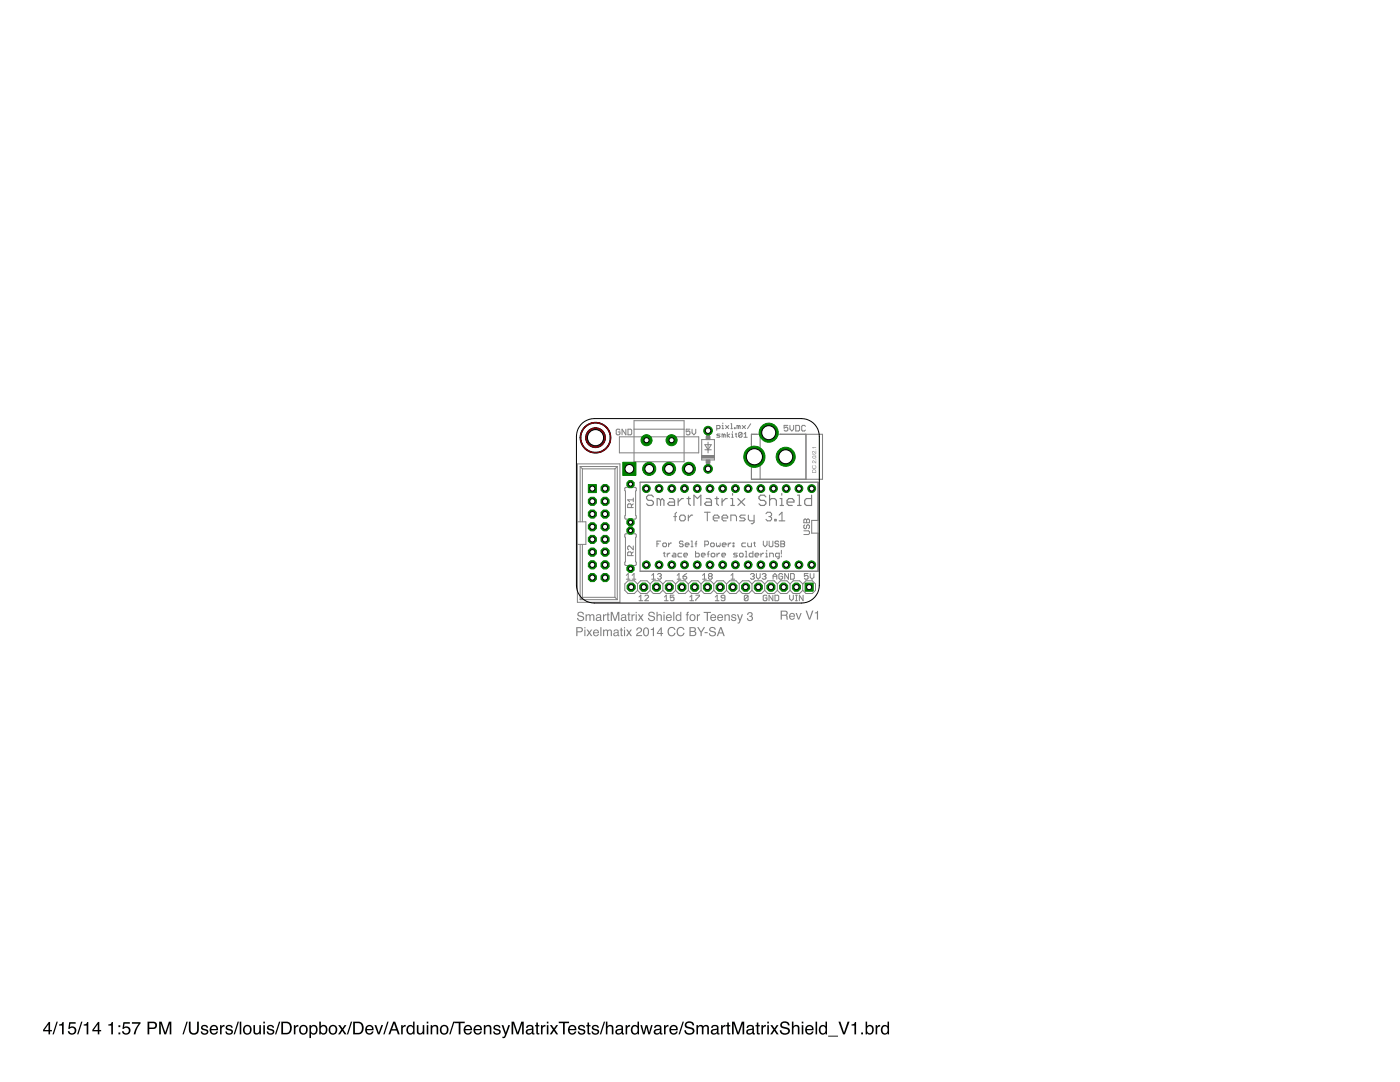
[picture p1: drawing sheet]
<svg xmlns="http://www.w3.org/2000/svg" width="279mm" height="216mm" viewBox="0 0 279 216" stroke-linecap="round" stroke-linejoin="round" font-family="sans-serif">
<path d="M9.7 204.4l-.8 1.1h.8zM9.7 203.9h.3v1.6h.4v.3h-.4v.6h-.3v-.6h-1.1v-.3zM11.3 203.9h.2l-.8 2.5h-.2zM11.8 204.4l.5-.1 .2-.4h.2v2.5h-.3v-1.8h-.6zM13.8 204h1.3v.3h-1.1l-.1 .7a.85 .85 0 0 1 1.3 .4 .85 .85 0 0 1-.6 1.1 .85 .85 0 0 1-1.1-.7h.4a.55 .55 0 0 0 .8 .2 .55 .55 0 0 0 .1-.8 .55 .55 0 0 0-.9 .1h-.3zM16.2 203.9h.3l-.8 2.5h-.3zM16.7 204.4l.5-.1 .2-.4h.2v2.5h-.3v-1.8h-.6zM19.5 204.4l-.8 1.1h.8zM19.6 203.9h.2v1.6h.4v.3h-.4v.6h-.3v-.6h-1.1v-.3zM21.6 204.4l.5-.1 .2-.4h.2v2.5h-.3v-1.8h-.6zM23.6 204.6h.4v.3h-.4zM23.6 206h.4v.4h-.4zM24.6 204h1.3v.3h-1l-.1 .7a.85 .85 0 0 1 1.2 .4 .85 .85 0 0 1-.6 1.1 .85 .85 0 0 1-1.1-.7h.4a.55 .55 0 0 0 .8 .2 .55 .55 0 0 0 .1-.8 .55 .55 0 0 0-.9 .1h-.3zM26.3 204h1.7v.2l-.7 1.3-.3 .9h-.3l.2-.7 .8-1.4h-1.4zM29.4 203.9h1.2a.73 .73 0 0 1 .7 .7 .73 .73 0 0 1-.7 .7h-.8v1.1h-.4zM29.8 204.2v.8h.7a.45 .45 0 0 0 .5-.4 .45 .45 0 0 0-.5-.4zM31.8 203.9h.5l.7 2.1 .7-2.1h.5v2.5h-.3v-2.1l-.7 2.1h-.4l-.7-2.1v2.1h-.3zM37.2 203.9h.3l-.8 2.5h-.3zM37.7 203.9h.3v1.5a.65 .65 0 0 0 .7 .8 .65 .65 0 0 0 .6-.8v-1.5h.4v1.4a1.01 1.01 0 0 1-1 1.2 1.01 1.01 0 0 1-1-1.2zM40.3 204.7a.74 .74 0 0 1 1.2 .4h-.3a.39 .39 0 0 0-.4-.3 .39 .39 0 0 0-.3 .3l.1 .1a.79 .79 0 0 1 1 .8 .8 .8 0 0 1-.9 .5 .8 .8 0 0 1-.6-.7h.3a.45 .45 0 0 0 .4 .4 .45 .45 0 0 0 .5-.4l-.1-.1a.93 .93 0 0 1-1.1-.8zM42.1 204.8a.85 .85 0 0 1 1-.2 .85 .85 0 0 1 .4 1h-1.3a.53 .53 0 0 0 .4 .6 .53 .53 0 0 0 .6-.4h.3a.9 .9 0 0 1-1.3 .6 .9 .9 0 0 1-.3-1.4zM42.3 204.9l-.1 .4h1l-.1-.3-.2-.2zM43.9 204.5h.3v.4l.3-.4h.3v.3a.5 .5 0 0 0-.6 .5v1.1h-.3zM45.2 204.7a.74 .74 0 0 1 1.2 .4h-.3a.39 .39 0 0 0-.4-.3 .39 .39 0 0 0-.3 .3l.1 .1a.79 .79 0 0 1 1 .8 .8 .8 0 0 1-.9 .5 .8 .8 0 0 1-.6-.7h.3a.45 .45 0 0 0 .4 .4 .45 .45 0 0 0 .5-.4l-.1-.1a.93 .93 0 0 1-1.1-.8zM47.4 203.9h.3l-.8 2.5h-.3zM47.8 203.9h.4v2.5h-.4zM49 204.9a.7 .7 0 0 0-.2 .9 .7 .7 0 0 0 .9 .3 .7 .7 0 0 0 .2-.9 .7 .7 0 0 0-.9-.3zM48.7 204.8a.94 .94 0 0 1 1.6 .6 .94 .94 0 0 1-1.4 .9l-.4-.5v-.6zM50.6 204.5h.3v1.3a.42 .42 0 0 0 .5 .4 .42 .42 0 0 0 .3-.5l.1-1.2h.3v1.9h-.3v-.3a.64 .64 0 0 1-.7 .3 .64 .64 0 0 1-.5-.6zM52.6 204.6h.3v1.8h-.3zM52.6 203.9h.3v.3h-.3zM53.5 204.7a.74 .74 0 0 1 1.2 .4h-.3a.39 .39 0 0 0-.4-.3 .39 .39 0 0 0-.4 .3l.2 .1a.79 .79 0 0 1 .9 .8 .8 .8 0 0 1-.8 .5 .8 .8 0 0 1-.7-.7h.3a.45 .45 0 0 0 .5 .4 .45 .45 0 0 0 .4-.4l-.1-.1a.93 .93 0 0 1-1-.8zM55.7 203.9h.2l-.8 2.5h-.2zM56.5 204.2v1.9h.6a.99 .99 0 0 0 .8-1 .99 .99 0 0 0-.8-.9zM56.1 203.9h1.1a1.29 1.29 0 0 1 1 1.2 1.29 1.29 0 0 1-1 1.3h-1.1zM58.6 204.5h.3v.4l.4-.4h.2v.3a.5 .5 0 0 0-.5 .5v1.1h-.4zM60.2 204.9a.7 .7 0 0 0-.2 .9 .7 .7 0 0 0 .9 .3 .7 .7 0 0 0 .2-.9 .7 .7 0 0 0-.9-.3zM59.9 204.8a.94 .94 0 0 1 1.6 .6 .94 .94 0 0 1-1.4 .9l-.4-.5v-.6zM62.2 204.9a.71 .71 0 0 0-.1 .8 .71 .71 0 0 0 .7 .4 .72 .72 0 0 0 .3-.8 .72 .72 0 0 0-.7-.5zM61.8 204.6h.3v.2a.75 .75 0 0 1 .9-.2 .75 .75 0 0 1 .4 .8 .78 .78 0 0 1-.4 .9 .78 .78 0 0 1-.9-.1v.9h-.3zM63.7 203.9h.3v.9a.81 .81 0 0 1 1.1-.1 .81 .81 0 0 1 .2 1 .73 .73 0 0 1-.5 .7 .73 .73 0 0 1-.8-.2v.2h-.3zM64.2 204.9a.64 .64 0 0 0-.2 .9 .64 .64 0 0 0 .9 .2 .65 .65 0 0 0 .1-.9 .65 .65 0 0 0-.8-.2zM66.1 204.9a.7 .7 0 0 0-.2 .9 .7 .7 0 0 0 .9 .3 .7 .7 0 0 0 .2-.9 .7 .7 0 0 0-.9-.3zM65.8 204.8a.94 .94 0 0 1 1.5 .6 .94 .94 0 0 1-1.3 .9l-.4-.5v-.6zM67.5 204.5h.4l.4 .7 .5-.7 .3 .1-.6 .8 .7 1h-.4l-.5-.7-.4 .7h-.4l.6-1zM70 203.9h.3l-.8 2.5h-.3zM70.8 204.2v1.9h.6a.99 .99 0 0 0 .8-1 .99 .99 0 0 0-.8-.9zM70.5 203.9h1a1.29 1.29 0 0 1 1.1 1.2 1.29 1.29 0 0 1-1.1 1.3h-1zM73.1 204.8a.85 .85 0 0 1 1.1-.2 .85 .85 0 0 1 .4 1h-1.4a.53 .53 0 0 0 .4 .6 .53 .53 0 0 0 .6-.4h.3a.9 .9 0 0 1-1.2 .6 .9 .9 0 0 1-.3-1.4zM73.4 204.9l-.2 .4h1v-.3l-.3-.2zM74.7 204.5h.4l.5 1.6 .5-1.6h.3l-.7 1.9h-.3zM77.3 203.9h.3l-.9 2.5h-.2zM78.7 204.2l-.5 1.2h.8zM78.5 203.9h.4l.9 2.5h-.4l-.3-.8h-1l-.2 .8h-.4zM80.1 204.5h.3v.4l.3-.4h.3v.3a.5 .5 0 0 0-.6 .5v1.1h-.3zM81.6 205a.69 .69 0 0 0-.2 .8 .69 .69 0 0 0 .8 .3 .73 .73 0 0 0 .3-.8 .73 .73 0 0 0-.7-.5zM81.5 204.6l.6-.1 .3 .3v-.9h.3v2.5h-.2v-.3a.8 .8 0 0 1-1.1 .2 .8 .8 0 0 1-.3-1zM83.2 204.5h.3v1.3a.42 .42 0 0 0 .5 .4 .42 .42 0 0 0 .3-.5l.1-1.2h.3v1.9h-.3v-.3a.64 .64 0 0 1-.7 .3 .64 .64 0 0 1-.5-.6zM85.2 204.6h.3v1.8h-.3zM85.2 203.9h.3v.3h-.3zM85.9 204.5h.3v.3a.66 .66 0 0 1 .8-.3 .66 .66 0 0 1 .5 .7v1.2h-.4v-1.2a.46 .46 0 0 0-.5-.4 .46 .46 0 0 0-.3 .6v1h-.4zM88.3 204.9a.7 .7 0 0 0-.2 .9 .7 .7 0 0 0 .9 .3 .7 .7 0 0 0 .2-.9 .7 .7 0 0 0-.9-.3zM88 204.8a.94 .94 0 0 1 1.5 .6 .94 .94 0 0 1-1.3 .9l-.4-.5v-.6zM90.5 203.9h.2l-.8 2.5h-.2zM90.7 203.9h2v.3h-.8v2.2h-.4v-2.2h-.8zM92.8 204.8a.85 .85 0 0 1 1-.2 .85 .85 0 0 1 .4 1h-1.3a.53 .53 0 0 0 .4 .6 .53 .53 0 0 0 .6-.4h.3a.9 .9 0 0 1-1.3 .6 .9 .9 0 0 1-.3-1.4zM93 204.9l-.1 .4h1l-.1-.3-.2-.2zM94.7 204.8a.85 .85 0 0 1 1.1-.2 .85 .85 0 0 1 .4 1h-1.4a.53 .53 0 0 0 .4 .6 .53 .53 0 0 0 .6-.4h.4a.9 .9 0 0 1-1.3 .6 .9 .9 0 0 1-.3-1.4zM95 204.9l-.2 .4h1.1l-.1-.3-.3-.2zM96.6 204.5h.3v.3a.66 .66 0 0 1 .7-.3 .66 .66 0 0 1 .5 .7v1.2h-.4v-1.2a.46 .46 0 0 0-.5-.4 .46 .46 0 0 0-.3 .6v1h-.3zM98.7 204.7a.74 .74 0 0 1 1.2 .4h-.3a.39 .39 0 0 0-.4-.3 .39 .39 0 0 0-.4 .3l.2 .1a.79 .79 0 0 1 .9 .8 .8 .8 0 0 1-.8 .5 .8 .8 0 0 1-.7-.7h.3a.45 .45 0 0 0 .5 .4 .45 .45 0 0 0 .4-.4l-.1-.1a.93 .93 0 0 1-1-.8zM100.1 204.5h.4l.4 1.6 .5-1.6h.4l-.7 2a.61 .61 0 0 1-.8 .6v-.3l.3 .1 .2-.5zM102.1 203.9h.5l.7 2.1 .7-2.1h.5v2.5h-.3v-2.1l-.7 2.1h-.4l-.7-2.1v2.1h-.3zM105.3 205.8a.44 .44 0 0 0 .6 .4 .44 .44 0 0 0 .2-.7zM105.1 204.7a.8 .8 0 0 1 1.4 .3v1.1l.2 .1v.2h-.4l-.1-.2a.63 .63 0 0 1-.9 .2 .63 .63 0 0 1-.2-.9l1-.3a.42 .42 0 0 0-.3-.5 .42 .42 0 0 0-.5 .4h-.3zM107 204h.3v.5h.3v.3h-.3v1.2l.3 .2v.2a.44 .44 0 0 1-.6-.4v-1.2h-.2v-.3h.2zM108 204.5h.3v.4l.3-.4h.3v.3a.5 .5 0 0 0-.6 .5v1.1h-.3zM109.1 204.6h.3v1.8h-.3zM109.1 203.9h.3v.3h-.3zM109.7 204.5h.4l.5 .7 .4-.7 .4 .1-.7 .8 .7 1h-.4l-.5-.7-.4 .7h-.4l.7-1zM111.5 203.9h2.1v.3h-.9v2.2h-.3v-2.2h-.9zM113.6 204.8a.85 .85 0 0 1 1-.2 .85 .85 0 0 1 .4 1h-1.3a.53 .53 0 0 0 .4 .6 .53 .53 0 0 0 .6-.4h.3a.9 .9 0 0 1-1.3 .6 .9 .9 0 0 1-.2-1.4zM113.8 204.9l-.1 .4h1l-.1-.3-.2-.2zM115.5 204.7a.74 .74 0 0 1 1.3 .4h-.3a.39 .39 0 0 0-.4-.3 .39 .39 0 0 0-.4 .3l.2 .1a.79 .79 0 0 1 .9 .8 .8 .8 0 0 1-.8 .5 .8 .8 0 0 1-.7-.7h.3a.45 .45 0 0 0 .5 .4 .45 .45 0 0 0 .4-.4l-.1-.1a.93 .93 0 0 1-1-.8zM117.2 204h.4v.5h.3v.3h-.3v1.2l.3 .2v.2a.44 .44 0 0 1-.7-.4v-1.2h-.2v-.3h.2zM118.3 204.7a.74 .74 0 0 1 1.2 .4h-.3a.39 .39 0 0 0-.4-.3 .39 .39 0 0 0-.4 .3l.2 .1a.79 .79 0 0 1 1 .8 .8 .8 0 0 1-.9 .5 .8 .8 0 0 1-.6-.7h.2a.45 .45 0 0 0 .5 .4 .45 .45 0 0 0 .4-.4v-.1a.93 .93 0 0 1-1.1-.8zM120.5 203.9h.3l-.8 2.5h-.3zM120.9 203.9h.3v.9a.65 .65 0 0 1 .8-.3 .65 .65 0 0 1 .4 .7v1.2h-.3v-1.2a.46 .46 0 0 0-.6-.4 .46 .46 0 0 0-.3 .6v1h-.3zM123.2 205.8a.44 .44 0 0 0 .5 .4 .44 .44 0 0 0 .3-.7zM123 204.7a.8 .8 0 0 1 1.3 .3v1.1l.2 .1v.2h-.3l-.2-.2a.63 .63 0 0 1-.9 .2 .63 .63 0 0 1-.1-.9l1-.3a.42 .42 0 0 0-.4-.5 .42 .42 0 0 0-.4 .4h-.3zM124.9 204.5h.2v.4l.4-.4h.3v.3a.5 .5 0 0 0-.6 .5v1.1h-.3zM126.4 205a.69 .69 0 0 0-.2 .8 .69 .69 0 0 0 .7 .3 .73 .73 0 0 0 .4-.8 .73 .73 0 0 0-.7-.5zM126.3 204.6l.6-.1 .3 .3v-.9h.3v2.5h-.3v-.3a.8 .8 0 0 1-1 .2 .8 .8 0 0 1-.3-1zM127.8 204.5h.3l.4 1.5 .3-1.5h.4l.4 1.5 .3-1.5h.3l-.5 1.9h-.3l-.4-1.4-.4 1.4h-.3zM130.8 205.8a.44 .44 0 0 0 .6 .4 .44 .44 0 0 0 .2-.7zM130.7 204.7a.8 .8 0 0 1 1.3 .3v1.1l.2 .1v.2h-.3l-.2-.2a.63 .63 0 0 1-.9 .2 .63 .63 0 0 1-.2-.9l1.1-.3a.42 .42 0 0 0-.4-.5 .42 .42 0 0 0-.5 .4h-.3zM132.5 204.5h.3v.4l.3-.4h.3v.3a.5 .5 0 0 0-.6 .5v1.1h-.3zM133.8 204.8a.85 .85 0 0 1 1.1-.2 .85 .85 0 0 1 .4 1h-1.4a.53 .53 0 0 0 .4 .6 .53 .53 0 0 0 .6-.4h.3a.9 .9 0 0 1-1.2 .6 .9 .9 0 0 1-.3-1.4zM134.1 204.9l-.2 .4h1v-.3l-.3-.2zM136.2 203.9h.3l-.8 2.5h-.3zM136.9 204a1 1 0 0 1 1.6 .6h-.3a.59 .59 0 0 0-.6-.5 .59 .59 0 0 0-.6 .6l.1 .1a2.08 2.08 0 0 1 1.5 .7 1.02 1.02 0 0 1-.8 1 1.02 1.02 0 0 1-1.1-.5l-.1-.4h.3a.71 .71 0 0 0 .6 .6 .71 .71 0 0 0 .8-.5l-.2-.3a2.06 2.06 0 0 1-1.4-.6v-.4zM139 204.5h.3v.3a.6 .6 0 0 1 1 0 .62 .62 0 0 1 .8-.3 .62 .62 0 0 1 .4 .7v1.2h-.3v-1.3a.4 .4 0 0 0-.5-.3 .4 .4 0 0 0-.3 .5v1.1h-.3v-1.2a.42 .42 0 0 0-.6-.4 .42 .42 0 0 0-.2 .6v1h-.3zM142.2 205.8a.44 .44 0 0 0 .6 .4 .44 .44 0 0 0 .2-.7zM142 204.7a.8 .8 0 0 1 1.4 .3v1.1l.2 .1v.2h-.4l-.1-.2a.63 .63 0 0 1-.9 .2 .63 .63 0 0 1-.2-.9l1.1-.3a.42 .42 0 0 0-.4-.5 .42 .42 0 0 0-.5 .4h-.3zM143.9 204.5h.3v.4l.3-.4h.3v.3a.5 .5 0 0 0-.6 .5v1.1h-.3zM145.1 204h.4v.5h.2v.3h-.2v1.2l.2 .2v.2a.44 .44 0 0 1-.6-.4v-1.2h-.2v-.3h.2zM146.1 203.9h.5l.7 2.1 .7-2.1h.5v2.5h-.3v-2.1l-.7 2.1h-.4l-.7-2.1v2.1h-.3zM149.3 205.8a.44 .44 0 0 0 .6 .4 .44 .44 0 0 0 .2-.7zM149.1 204.7a.8 .8 0 0 1 1.4 .3v1.1l.2 .1v.2h-.4l-.1-.2a.63 .63 0 0 1-.9 .2 .63 .63 0 0 1-.2-.9l1-.3a.42 .42 0 0 0-.3-.5 .42 .42 0 0 0-.5 .4h-.3zM151 204h.3v.5h.3v.3h-.3v1.2l.3 .2v.2a.44 .44 0 0 1-.6-.4v-1.2h-.2v-.3h.2zM152 204.5h.3v.4l.3-.4h.3v.3a.5 .5 0 0 0-.6 .5v1.1h-.3zM153.1 204.6h.3v1.8h-.3zM153.1 203.9h.3v.3h-.3zM153.7 204.5h.4l.5 .7 .4-.7 .4 .1-.7 .8 .7 1h-.4l-.5-.7-.4 .7h-.4l.7-1zM155.9 204a1 1 0 0 1 1.7 .6h-.4a.59 .59 0 0 0-.6-.5 .59 .59 0 0 0-.5 .6l.1 .1a2.08 2.08 0 0 1 1.4 .7 1.02 1.02 0 0 1-.7 1 1.02 1.02 0 0 1-1.2-.5l-.1-.4h.3a.71 .71 0 0 0 .7 .6 .71 .71 0 0 0 .7-.5l-.1-.3a2.06 2.06 0 0 1-1.5-.6v-.4zM158 203.9h.3v.9a.65 .65 0 0 1 .8-.3 .65 .65 0 0 1 .4 .7v1.2h-.3v-1.2a.46 .46 0 0 0-.5-.4 .46 .46 0 0 0-.4 .6v1h-.3zM160 204.6h.3v1.8h-.3zM160 203.9h.3v.3h-.3zM160.9 204.8a.85 .85 0 0 1 1.1-.2 .85 .85 0 0 1 .4 1h-1.4a.53 .53 0 0 0 .4 .6 .53 .53 0 0 0 .6-.4h.3a.9 .9 0 0 1-1.2 .6 .9 .9 0 0 1-.3-1.4zM161.2 204.9l-.2 .4h1.1l-.1-.3-.3-.2zM162.8 203.9h.3v2.5h-.3zM163.9 205a.69 .69 0 0 0-.2 .8 .69 .69 0 0 0 .8 .3 .73 .73 0 0 0 .3-.8 .73 .73 0 0 0-.7-.5zM163.8 204.6l.6-.1 .3 .3v-.9h.3v2.5h-.2v-.3a.8 .8 0 0 1-1.1 .2 .8 .8 0 0 1-.3-1zM165.3 206.7h1.9v.1h-1.9zM167.3 203.9h.4l.7 2.1 .8-2.1h.3l-.9 2.5h-.3zM169.9 204.4l.5-.1 .2-.4h.3v2.5h-.4v-1.8h-.6zM171.9 206h.3v.4h-.3zM172.8 203.9h.3v.9a.81 .81 0 0 1 1-.1 .81 .81 0 0 1 .3 1 .73 .73 0 0 1-.5 .7 .73 .73 0 0 1-.9-.2v.2h-.2zM173.2 204.9a.64 .64 0 0 0-.1 .9 .64 .64 0 0 0 .8 .2 .65 .65 0 0 0 .1-.9 .65 .65 0 0 0-.8-.2zM174.8 204.5h.2v.4l.4-.4h.3v.3a.5 .5 0 0 0-.6 .5v1.1h-.3zM176.3 205a.69 .69 0 0 0-.2 .8 .69 .69 0 0 0 .7 .3 .73 .73 0 0 0 .4-.8 .73 .73 0 0 0-.7-.5zM176.2 204.6l.6-.1 .3 .3v-.9h.3v2.5h-.3v-.3a.8 .8 0 0 1-1 .2 .8 .8 0 0 1-.3-1z" fill-rule="evenodd" fill="#000"/>
<g fill="#000080" stroke="#000080" stroke-width=".2">
<path d="M116.8 85.1a3.1 3.1 0 0 1 4.7 .8 3.1 3.1 0 0 1-1.9 4.4 3.1 3.1 0 0 1-3.8-3h.1a2.94 2.94 0 0 1 4.3-2.6 2.94 2.94 0 0 1 .4 5 2.94 2.94 0 0 1-4.6-1.9l-.1-.5h-.1a3 3 0 0 1 1-2.2z" fill-rule="evenodd"/>
<path d="M118.7 85.4a1.9 1.9 0 0 1 2.1 1.9 1.9 1.9 0 0 1-2.1 1.9 1.81 1.81 0 0 0 1.9-1.9 1.81 1.81 0 0 0-1.9-1.8z" fill-rule="evenodd"/>
<path d="M117.3 86.1a1.58 1.58 0 0 1 1.7-.7v.1a1.81 1.81 0 0 0-1.9 1.8 1.81 1.81 0 0 0 1.9 1.9 1.91 1.91 0 0 1-1.9-1 1.91 1.91 0 0 1 .2-2.1z" fill-rule="evenodd"/>
</g>
<g fill="#800000" stroke="#800000" stroke-width=".2">
<path d="M118.7 85.4a1.9 1.9 0 0 1 2.1 1.9 1.9 1.9 0 0 1-2.1 1.9 1.81 1.81 0 0 0 1.9-1.9 1.81 1.81 0 0 0-1.9-1.8z" fill-rule="evenodd"/>
<path d="M117.3 86.1a1.58 1.58 0 0 1 1.7-.7v.1a1.81 1.81 0 0 0-1.9 1.8 1.81 1.81 0 0 0 1.9 1.9 1.91 1.91 0 0 1-1.9-1 1.91 1.91 0 0 1 .2-2.1z" fill-rule="evenodd"/>
<path d="M116.8 85.1a3.1 3.1 0 0 1 4.7 .8 3.1 3.1 0 0 1-1.9 4.4 3.1 3.1 0 0 1-3.8-3h.1a2.94 2.94 0 0 1 4.3-2.6 2.94 2.94 0 0 1 .4 5 2.94 2.94 0 0 1-4.6-1.9l-.1-.5h-.1a3 3 0 0 1 1-2.2z" fill-rule="evenodd"/>
</g>
<g fill="none" stroke="#808080" stroke-width=".2">
<path d="M115.2 92.6h8.5v27.6h-8.5zM115.8 93.1h7.4M115.8 93.1v11M115.8 93.1l.4 .5M116.2 93.6v10.5M116.2 93.6h6.5M122.7 93.6v25.6M123.2 93.1v26.6M123.2 93.1l-.5 .5M123.6 87.2h15.8v3.2h-15.8zM123.7 85.8l-.2-.2h-.3l-.2 .2v.8l.2 .2h.3l.2-.2v-.4h-.3M124.9 85.6v1.2l-.8-1.2v1.2"/>
<path d="M124.9 97.2l-.2 .3 .1 .5v4.8l-.1 .5 .2 .3M125.3 85.6h.6l.2 .2v.8l-.2 .2h-.6zM126.5 83.9h10v8.2h-10zM126.5 85.6h10M126.7 97.2l.3 .3-.1 .5v4.8l.1 .5-.3 .3M137.7 85.6h-.8v.6l.4-.2 .4 .2v.4l-.2 .2h-.4l-.2-.2M138.1 85.6v.8l.4 .4 .4-.4v-.8M140 87.7h2.6v4.1h-2.6zM140.7 88.7h1.2l-.6 1zM140.7 89.7h1.2M141.3 88.2v2.2M143 85.5h.5l.2-.1v-.4l-.2-.1h-.5v1"/>
<path d="M143.7 86.6h-.5l-.2 .2 .7 .3-.2 .1h-.5M144.1 84.9h.2v.6M144.1 85.5h.3M144.3 84.4v.2M144.4 86.8l-.3-.2v.6M144.4 86.8v.4M144.4 86.8l.2-.2 .1 .2v.4M144.8 84.9l.6 .6M145.1 86.3v.9M145.4 84.9l-.6 .6M145.6 86.6l-.5 .3 .5 .3M145.9 85.5h.3"/>
<path d="M145.9 84.6h.1v.9M146 87.2h.3M146 86.6h.2v.6M146.2 86.1v.2M146.6 85.4h.1v.1h-.1zM146.7 86.6h.3M146.9 86.4v.7l.1 .1M147.4 85l-.3-.1v.6M147.4 85v.5M147.4 85l.2-.1 .1 .1v.5M148.1 86.4v.7l-.2 .1h-.3l-.2-.1M148.1 86.4l-.2-.1h-.3l-.2 .1v.7"/>
<path d="M148.1 86.4l-.7 .7M148.1 84.9l.7 .6M148.5 87.2h.6M148.5 86.6l.3-.3v.9M148.8 84.9l-.7 .6M149.8 84.6l-.6 .9M157.2 84.9h-.7v.5l.4-.2 .3 .2v.4l-.2 .2h-.3l-.2-.2M157.6 84.9v.7l.4 .4 .4-.4v-.7M158.8 84.9h.6l.2 .2v.7l-.2 .2h-.6zM160.7 85.1l-.2-.2h-.3l-.2 .2v.7l.2 .2h.3l.2-.2M115.2 104.1h1.7v4.5h-1.7M115.8 119.7h7.4"/>
<path d="M115.8 108.6v11.1M116.2 119.2h6.5M116.2 108.6v10.6M116.2 119.2l-.4 .5M122.7 119.2l.5 .5M124.9 106.5l-.2 .2 .1 .6v4.8l-.1 .5 .2 .2M125 115.6h.7M125 114.8l.4-.4v1.2M126.2 115.6h.7M126.2 114.8l.3-.4v1.2M126.7 106.5l.3 .2-.1 .6v4.8l.1 .5-.3 .2M127.2 116.5l-.6-.6h-1.3l-.6 .6v1.3l.6 .6h1.3l.6-.6"/>
<path d="M127.2 117.8l.6 .6h1.3l.7-.6M127.2 116.5v1.3M127.2 116.5l.6-.6h1.3l.7 .6M127.5 119.9h.8M127.5 119.1l.4-.3v1.1M128.7 118.9l.2-.1h.3l.2 .1v.2l-.7 .8h.7M129.8 117.8l.6 .6h1.3l.6-.6M129.8 116.5v1.3M129.8 116.5l.6-.6h1.3l.6 .6M130.1 115.6h.7M130.1 114.8l.3-.4v1.2M131.1 108.5h.4"/>
<path d="M131.2 114.6l.2-.2h.4l.2 .2-.2 .4M131.6 115h.2M131.8 115l.2 .2-.2 .4h-.4l-.2-.2M131.8 108h-.7v1.1M132.3 108.5l.2-.1h.3l.2 .1v.4l-.2 .2h-.3l-.2-.2zM132.3 117.8l.6 .6h1.3l.6-.6M132.3 116.5l.6-.6h1.3l.6 .6M132.3 116.5v1.3M132.4 110.4h.4M132.6 110.2v.7l.2 .2M132.6 119.9h.7M132.6 119.1l.4-.3v1.1"/>
<path d="M133.2 110.4v.7M133.4 108.4v.7M133.7 110.4h-.2l-.3 .3M134 108.4h-.2l-.4 .3M134.3 110.4h.4l.2 .2v.5h-.6l-.2-.2 .2-.2h.6M134.5 118.8h-.7v.5l.3-.2 .4 .2v.4l-.2 .2h-.3l-.2-.2M134.8 116.5l.7-.6h1.2l.7 .6M134.8 117.8l.7 .6h1.2l.7-.6M134.8 116.5v1.3M135.1 115.6h.8M135.1 114.8l.4-.4v1.2M136 110.4h-.5l-.2 .2v.3l.2 .2h.5"/>
<path d="M136.3 115h.6l.2 .4-.2 .2h-.4l-.2-.2zM136.3 108.2l-.2-.2h-.3l-.2 .4 .2 .1h.3l.2 .4-.2 .2h-.3l-.2-.2M136.5 110.7h.7l-.2-.3h-.3l-.2 .2v.3l.2 .2h.3M136.8 108.7h.7l-.2-.3h-.4l-.1 .1v.4l.1 .2h.4M137.1 114.4l-.8 .6M137.4 116.5l.6-.6h1.3l.6 .6M137.4 117.8l.6 .6h1.3l.6-.6M137.4 116.5v1.3M137.7 119.9h.7M137.7 119.1l.3-.3v1.1M137.9 108h.2v1.1M137.9 109.1h.4"/>
<path d="M138.7 108.5h.4M138.8 110v1.1h.6l.2-.2v-.3l-.2-.2h-.6M138.9 118.8h.7l-.7 1.1M139.1 108l-.2 .2v.9M139.9 117.8l.6 .6h1.3l.7-.6M139.9 116.5l.6-.6h1.3l.7 .6M139.9 116.5v1.3M140 110.7h.7l-.2-.3h-.3l-.2 .2v.3l.2 .2h.3M140.2 115.6h.8M140.2 114.8l.4-.4v1.2M140.7 108.7h.5l.2-.2v-.3l-.2-.2h-.5v1.1M141.1 110.6h.4"/>
<path d="M141.5 110l-.2 .2v.9M141.6 115l-.2-.2 .2-.4h.3l.2 .2-.2 .4M141.6 115l-.2 .2 .2 .4h.3l.2-.2-.2-.4M141.6 115h.3M141.8 108.5l.2-.1h.4l.2 .1v.4l-.2 .2h-.4l-.2-.2zM141.9 110.6l.2-.2h.4l.2 .2v.3l-.2 .2h-.4l-.2-.2zM142.5 117.8l.6 .6h1.3l.6-.6M142.5 116.5l.6-.6h1.3l.6 .6M142.5 116.5v1.3M142.7 119.9h.8M142.7 119.1l.4-.3v1.1M143 108.4v.5l.2 .2 .2-.2 .2 .2 .1-.2v-.5"/>
<path d="M143.1 110.4v.7M143.6 110.4l-.5 .3M144.1 110.7h.7l-.2-.3h-.3l-.2 .2v.3l.2 .2h.3M144.1 108.7h.8l-.2-.3h-.4l-.2 .1v.4l.2 .2h.4M144.7 119.3h-.6l-.2-.2 .2-.3h.4l.2 .1v.8l-.2 .2h-.4l-.2-.2M145 116.5l.6-.6h1.3l.6 .6M145 117.8l.6 .6h1.3l.6-.6M145 116.5v1.3M145.3 108.4v.7M145.9 115.6h.7M145.9 114.8l.3-.4v1.2M145.9 108.4h-.2l-.4 .3"/>
<path d="M146.3 108.4h.2v.1h-.2zM146.3 108.9h.2v.2h-.2zM147.2 110.4h-.6l-.2 .2 .8 .3-.2 .2h-.6M147.5 117.8l.7 .6h1.2l.7-.6M147.5 116.5l.7-.6h1.2l.7 .6M147.5 116.5v1.3M147.7 110.4h.4l.2 .2v.3l-.2 .2h-.4l-.1-.2v-.3zM148.7 111.1h.4M148.7 110h.2v1.1M148.8 108.4h-.6l-.2 .1v.4l.2 .2h.6M149.2 108.4v.5l.2 .2h.6v-.7M149.3 118.9v.8l-.2 .2h-.4l-.2-.2"/>
<path d="M149.3 118.9l-.2-.1h-.4l-.2 .1v.8M149.3 118.9l-.8 .8M149.8 114.6l.2-.2h.3l.2 .2-.2 .4M150.1 117.8l.6 .6h1.3l.6-.6M150.1 116.5l.6-.6h1.3l.6 .6M150.1 116.5v1.3M150.2 115h.1M150.3 110v1.1h-.6l-.2-.2v-.3l.2-.2h.6M150.3 115l.2 .2-.2 .4h-.3l-.2-.2M150.4 108.4h.3M150.6 108.2v.7l.1 .2M150.7 110.7h.7l-.2-.3h-.3l-.2 .2v.3l.2 .2h.3"/>
<path d="M151 114.4v.8l.3 .4 .4-.4v-.8M151.8 110.4v.7M152.1 114.6l.2-.2h.4l.2 .2-.2 .4M152.3 108v.7l.4 .4 .4-.4v-.7M152.4 110.4l-.6 .3M152.5 115h.2M152.6 116.5l.6-.6h1.3l.6 .6M152.6 117.8l.6 .6h1.3l.6-.6M152.6 116.5v1.3M152.7 115l.2 .2-.2 .4h-.4l-.2-.2M152.8 110.4h.2v.7M152.8 111.1h.4"/>
<path d="M153 109.8v.2M153.1 118.9l-.2-.1h-.4l-.2 .1v.8l.2 .2h.4l.2-.2v-.4h-.4M153.5 108v.9l.2 .2h.4l.1-.2v-.9M153.6 111.1v-.7h.6l.1 .2v.5M154.2 118.8v1.1l-.7-1.1v1.1M154.3 115.6v-.8l.3-.4 .4 .4v.8M154.3 115h.7M154.7 118.8h.5l.2 .1v.8l-.2 .2h-.5zM155.1 117.8l.7 .6h1.2l.7-.6M155.1 116.5l.7-.6h1.2l.7 .6M155.1 116.5v1.3M155.4 108.2l-.2-.2h-.3l-.2 .2 .2 .3h.3l.2 .2-.2 .4h-.3l-.2-.2"/>
<path d="M155.5 111.1h-.5l-.2-.2v-.3l.2-.2h.5v.9l-.3 .2M155.8 108h.6l.2 .2-.2 .3 .2 .4-.2 .2h-.6zM155.8 108.5h.6M155.9 109.8v.8M155.9 110.9v.2M156.2 114.6l-.2-.2h-.4l-.2 .2v.8l.2 .2h.4l.2-.2v-.4h-.4M157.4 114.4v1.2l-.8-1.2v1.2M157.6 118.8v.7l.4 .4 .3-.4v-.7M157.7 116.5v1.3M157.7 117.8l.6 .6h1.3l.6-.6M157.7 116.5l.6-.6h1.3l.6 .6M157.8 114.4h.5l.2 .2v.8l-.2 .2h-.5z"/>
<path d="M158.7 119.9h.4M158.7 118.8h.4M158.9 118.8v1.1M160.2 116.5l.6-.6h1.3l.7 .6v1.3l-.7 .6h-1.3l-.6-.6M160.2 116.5v1.3M160.3 118.8v1.1l-.8-1.1v1.1M160.4 105.9h1l.1 .2v.4l-.1 .2h-1M160.6 104.7l-.2 .2v.4l.4 .2 .2-.2v-.4l.4-.2 .1 .2v.4l-.1 .2M160.6 103.6l.4 .2 .4-.2 .1 .2v.5h-1.1v-.5zM161 103.8v.5M161.3 114.4h-.8v.6l.4-.2 .4 .2v.4l-.2 .2h-.4l-.2-.2M161.7 114.4v.8l.4 .4 .3-.4v-.8"/>
</g>
<g fill="none" stroke="#808080" stroke-width=".23">
<path d="M130.4 99.1l-.3-.3h-.7l-.4 .3v.4l.4 .3h.7l.3 .4v.3l-.3 .4h-.7l-.4-.4M131.8 99.8l-.3-.3h-.4v1.4M131.8 99.8v1.1M131.8 99.8l.4-.3 .3 .3v1.1M133.6 99.5h.7l.3 .3v1.1h-1l-.4-.4 .4-.3h1M135.3 99.5v1.4M136.4 99.5h-.4l-.7 .7M137.1 99.5h.7M137.4 99.1v1.4l.4 .4M140.9 99.5h.7l.4 .3v1.1h-1.1l-.3-.4 .3-.3h1.1M142.7 99.5h.7M143 99.1v1.4l.4 .4"/>
<path d="M144.1 99.5v1.4M145.1 99.5h-.3l-.7 .7M145.9 99.5h.3v1.4M146.2 98.5v.3M147.3 99.5l1.3 1.4M148.6 99.5l-1.3 1.4M152.8 99.1l-.3-.3h-.7l-.3 .3v.4l.3 .3h.7l.3 .4v.3l-.3 .4h-.7l-.3-.4M153.6 99.8l.3-.3h.7l.3 .3v1.1M153.6 98.8v2.1M155.7 99.5h.3v1.4M156 98.5v.3M159.2 98.8h.3v2.1"/>
<path d="M162 98.8v2.1h-1.1l-.3-.4v-.7l.3-.3h1.1M138.5 100.9v-2.1l.7 .7 .7-.7v2.1M145.9 100.9h.7M155.7 100.9h.7M157.1 100.2h1.4v-.4l-.4-.3h-.7l-.3 .3v.7l.3 .4h.7M159.2 100.9h.7"/>
</g>
<g fill="none" stroke="#808080" stroke-width=".21">
<path d="M127.7 96.2h35.6v7.6h-1.3v2.6h1.3v7.6h-35.6zM150 86.7h14.1v8.9h-14.1zM151.7 86.7v8.9M160.8 86.7v8.9M134.5 103.1h.5M135 102.2l-.3 .3v1.4M135.9 102.8h.6l.3 .3v.5l-.3 .3h-.6l-.3-.3v-.5zM137.4 102.8v1.1M138.2 102.8h-.3l-.5 .6M140.6 102.2h1.1M141.2 102.2v1.7M142.3 103.4h1.2v-.3l-.3-.3h-.6l-.3 .3v.5l.3 .3h.6"/>
<path d="M144.1 103.4h1.1v-.3l-.3-.3h-.5l-.3 .3v.5l.3 .3h.5M145.9 103.9v-1.1h.8l.3 .3v.8M148.7 102.8h-.8l-.3 .3 .3 .3h.6l.2 .2-.2 .3h-.9M149.4 102.8v.8l.2 .3h.9M150.5 102.8v1.4l-.3 .3h-.3M152.9 102.5l.2-.3h.6l.3 .3v.3l-.3 .3M153.4 103.1h.3M153.7 103.1l.3 .3v.2l-.3 .3h-.6l-.2-.3M154.6 103.6h.3v.3h-.3zM155.5 103.9h1.1M155.5 102.8l.6-.6v1.7"/>
</g>
<g fill="#808080" stroke="#808080" stroke-width=".2">
<path d="M140 90.9h2.6v.5h-2.6z"/>
<path d="M140.9 87.1h.8v.6h-.8z"/>
<path d="M140.9 91.8h.8v.6h-.8z"/>
</g>
<path d="M162.2 93.8v.4h.6l-.1-.4zM162.2 93.8l.4-.1 .2 .1 .1 .6h-.8zM162.1 92.9l.2-.1a.32 .32 0 0 0-.2 .5 .32 .32 0 0 0 .5 .1 .32 .32 0 0 0 .1-.4l-.1-.2a.37 .37 0 0 1 .3 .5 .37 .37 0 0 1-.4 .3l-.4-.3zM162.2 92a.37 .37 0 0 1 .5 .3h.1l.1-.4v.5l-.4-.3a.17 .17 0 0 0-.2-.1 .17 .17 0 0 0-.1 .2 .17 .17 0 0 0 .2 .1v.1l-.3-.1zM162.8 91.6l.1 .1zM162.1 91.1a.38 .38 0 0 1 .5-.2 .38 .38 0 0 1 .2 .5l-.5 .1zM162.2 91.1a.27 .27 0 0 0 .3 .3 .27 .27 0 0 0 .2-.3zM162.1 90.5l.8 .4zM162.2 90a.37 .37 0 0 1 .5 .4h.1l.1-.4v.5l-.4-.3a.17 .17 0 0 0-.2-.1 .17 .17 0 0 0-.1 .2 .17 .17 0 0 0 .2 .1v.1l-.3-.1zM162.8 89.7l.1 .1zM162.1 89.2h.8v.1h-.6l-.1 .2z" fill-rule="evenodd" fill="#808080"/>
<path d="M125.8 96.6v.4M125.8 103.8v.4M125.8 105.9v.4M125.8 113.1v.4" fill="none" stroke="#808080" stroke-width=".61"/>
<path d="M124.9 97.2h1.8M126.4 99.7h-1.1l.3 .4M126.4 99.4v.7M127.7 96.2h35.6v17.8h-35.6M124.9 103.6h1.8M124.9 112.8h1.8M124.9 106.5h1.8M126 101.3v-.6l-.2-.2h-.3l-.2 .2v.6h1.1M126 110.9v-.6l-.2-.2h-.3l-.2 .2v.6h1.1M126.4 108.9v.8l-.8-.8-.3 .2v.4l.2 .2M126.4 100.5l-.4 .4M126.4 110.1l-.4 .4" fill="none" stroke="#808080" stroke-width=".2"/>
<g fill="#808080" stroke="#808080" stroke-width=".2">
<path d="M125.5 97h.6v.2h-.6z"/>
<path d="M125.5 103.6h.6v.2h-.6z"/>
<path d="M125.5 112.8h.6v.3h-.6z"/>
<path d="M125.5 106.3h.6v.2h-.6z"/>
<path d="M118 97.2h.5v.5h-.5z"/>
<path d="M120.5 97.2h.5v.5h-.5z"/>
<path d="M120.5 99.8h.5v.5h-.5z"/>
<path d="M118 99.8h.5v.5h-.5z"/>
<path d="M120.5 102.3h.5v.5h-.5z"/>
<path d="M118 102.3h.5v.5h-.5z"/>
<path d="M120.5 104.9h.5v.5h-.5z"/>
<path d="M120.5 107.4h.5v.5h-.5z"/>
<path d="M118 104.9h.5v.5h-.5z"/>
<path d="M118 107.4h.5v.5h-.5z"/>
<path d="M120.5 109.9h.5v.5h-.5z"/>
<path d="M118 109.9h.5v.5h-.5z"/>
<path d="M120.5 112.5h.5v.5h-.5z"/>
<path d="M118 112.5h.5v.5h-.5z"/>
<path d="M118 115h.5v.5h-.5z"/>
<path d="M120.5 115h.5v.5h-.5z"/>
<path d="M128.2 116.9h.5v.5h-.5z"/>
<path d="M130.8 116.9h.5v.5h-.5z"/>
<path d="M133.3 116.9h.5v.5h-.5z"/>
<path d="M135.8 116.9h.6v.5h-.6z"/>
<path d="M138.4 116.9h.5v.5h-.5z"/>
<path d="M140.9 116.9h.5v.5h-.5z"/>
<path d="M143.5 116.9h.5v.5h-.5z"/>
<path d="M146 116.9h.5v.5h-.5z"/>
<path d="M148.5 116.9h.6v.5h-.6z"/>
<path d="M151.1 116.9h.5v.5h-.5z"/>
<path d="M153.6 116.9h.5v.5h-.5z"/>
<path d="M156.1 116.9h.6v.5h-.6z"/>
<path d="M158.7 116.9h.5v.5h-.5z"/>
<path d="M161.2 116.9h.5v.5h-.5z"/>
<path d="M125.7 116.9h.5v.5h-.5z"/>
</g>
<path d="M141.3 85.9v1.1M141.3 92.5v1.1" fill="none" stroke="#808080" stroke-width=".76"/>
<circle cx="150.6" cy="91.1" r="2.12" fill="#008000" stroke="#008000" stroke-width=".2"/>
<circle cx="150.6" cy="91.1" r="1.61" fill="#fff" stroke="#000" stroke-width=".2"/>
<circle cx="156.8" cy="91.1" r="1.91" fill="#008000" stroke="#008000" stroke-width=".2"/>
<circle cx="156.8" cy="91.1" r="1.4" fill="#fff" stroke="#000" stroke-width=".2"/>
<circle cx="153.4" cy="86.3" r="1.91" fill="#008000" stroke="#008000" stroke-width=".2"/>
<circle cx="153.4" cy="86.3" r="1.4" fill="#fff" stroke="#000" stroke-width=".2"/>
<circle cx="125.8" cy="96.6" r=".78" fill="#008000" stroke="#008000" stroke-width=".2"/>
<circle cx="125.8" cy="96.6" r=".4" fill="#fff" stroke="#000" stroke-width=".2"/>
<circle cx="125.8" cy="104.2" r=".78" fill="#008000" stroke="#008000" stroke-width=".2"/>
<circle cx="125.8" cy="104.2" r=".4" fill="#fff" stroke="#000" stroke-width=".2"/>
<circle cx="125.8" cy="113.5" r=".78" fill="#008000" stroke="#008000" stroke-width=".2"/>
<circle cx="125.8" cy="113.5" r=".4" fill="#fff" stroke="#000" stroke-width=".2"/>
<circle cx="125.8" cy="105.9" r=".78" fill="#008000" stroke="#008000" stroke-width=".2"/>
<circle cx="125.8" cy="105.9" r=".4" fill="#fff" stroke="#000" stroke-width=".2"/>
<path d="M117.4 96.7h1.6v1.6h-1.6z" fill="#008000" stroke="#008000" stroke-width=".2"/>
<circle cx="118.2" cy="97.5" r=".51" fill="#fff" stroke="#000" stroke-width=".2"/>
<circle cx="120.8" cy="97.5" r=".87" fill="#008000" stroke="#008000" stroke-width=".2"/>
<circle cx="120.8" cy="97.5" r=".51" fill="#fff" stroke="#000" stroke-width=".2"/>
<circle cx="118.2" cy="100" r=".87" fill="#008000" stroke="#008000" stroke-width=".2"/>
<circle cx="118.2" cy="100" r=".51" fill="#fff" stroke="#000" stroke-width=".2"/>
<circle cx="120.8" cy="100" r=".87" fill="#008000" stroke="#008000" stroke-width=".2"/>
<circle cx="120.8" cy="100" r=".51" fill="#fff" stroke="#000" stroke-width=".2"/>
<circle cx="118.2" cy="102.6" r=".87" fill="#008000" stroke="#008000" stroke-width=".2"/>
<circle cx="118.2" cy="102.6" r=".51" fill="#fff" stroke="#000" stroke-width=".2"/>
<circle cx="120.8" cy="102.6" r=".87" fill="#008000" stroke="#008000" stroke-width=".2"/>
<circle cx="120.8" cy="102.6" r=".51" fill="#fff" stroke="#000" stroke-width=".2"/>
<circle cx="118.2" cy="105.1" r=".87" fill="#008000" stroke="#008000" stroke-width=".2"/>
<circle cx="118.2" cy="105.1" r=".51" fill="#fff" stroke="#000" stroke-width=".2"/>
<circle cx="120.8" cy="105.1" r=".87" fill="#008000" stroke="#008000" stroke-width=".2"/>
<circle cx="120.8" cy="105.1" r=".51" fill="#fff" stroke="#000" stroke-width=".2"/>
<circle cx="118.2" cy="107.6" r=".87" fill="#008000" stroke="#008000" stroke-width=".2"/>
<circle cx="118.2" cy="107.6" r=".51" fill="#fff" stroke="#000" stroke-width=".2"/>
<circle cx="120.8" cy="107.6" r=".87" fill="#008000" stroke="#008000" stroke-width=".2"/>
<circle cx="120.8" cy="107.6" r=".51" fill="#fff" stroke="#000" stroke-width=".2"/>
<circle cx="118.2" cy="110.2" r=".87" fill="#008000" stroke="#008000" stroke-width=".2"/>
<circle cx="118.2" cy="110.2" r=".51" fill="#fff" stroke="#000" stroke-width=".2"/>
<circle cx="120.8" cy="110.2" r=".87" fill="#008000" stroke="#008000" stroke-width=".2"/>
<circle cx="120.8" cy="110.2" r=".51" fill="#fff" stroke="#000" stroke-width=".2"/>
<circle cx="118.2" cy="112.7" r=".87" fill="#008000" stroke="#008000" stroke-width=".2"/>
<circle cx="118.2" cy="112.7" r=".51" fill="#fff" stroke="#000" stroke-width=".2"/>
<circle cx="120.8" cy="112.7" r=".87" fill="#008000" stroke="#008000" stroke-width=".2"/>
<circle cx="120.8" cy="112.7" r=".51" fill="#fff" stroke="#000" stroke-width=".2"/>
<circle cx="118.2" cy="115.3" r=".87" fill="#008000" stroke="#008000" stroke-width=".2"/>
<circle cx="118.2" cy="115.3" r=".51" fill="#fff" stroke="#000" stroke-width=".2"/>
<circle cx="120.8" cy="115.3" r=".87" fill="#008000" stroke="#008000" stroke-width=".2"/>
<circle cx="120.8" cy="115.3" r=".51" fill="#fff" stroke="#000" stroke-width=".2"/>
<circle cx="133.5" cy="93.6" r="1.31" fill="#008000" stroke="#008000" stroke-width=".2"/>
<circle cx="133.5" cy="93.6" r=".87" fill="#fff" stroke="#000" stroke-width=".2"/>
<circle cx="129.6" cy="93.6" r="1.31" fill="#008000" stroke="#008000" stroke-width=".2"/>
<circle cx="129.6" cy="93.6" r=".87" fill="#fff" stroke="#000" stroke-width=".2"/>
<path d="M124.3 92.2h2.6v2.7h-2.6z" fill="#008000" stroke="#008000" stroke-width=".2"/>
<circle cx="125.6" cy="93.6" r=".87" fill="#fff" stroke="#000" stroke-width=".2"/>
<circle cx="137.5" cy="93.6" r="1.31" fill="#008000" stroke="#008000" stroke-width=".2"/>
<circle cx="137.5" cy="93.6" r=".87" fill="#fff" stroke="#000" stroke-width=".2"/>
<circle cx="141.3" cy="85.9" r=".87" fill="#008000" stroke="#008000" stroke-width=".2"/>
<circle cx="141.3" cy="85.9" r=".55" fill="#fff" stroke="#000" stroke-width=".2"/>
<circle cx="141.3" cy="93.6" r=".87" fill="#008000" stroke="#008000" stroke-width=".2"/>
<circle cx="141.3" cy="93.6" r=".55" fill="#fff" stroke="#000" stroke-width=".2"/>
<circle cx="162" cy="97.5" r=".78" fill="#008000" stroke="#008000" stroke-width=".2"/>
<circle cx="162" cy="97.5" r=".49" fill="#fff" stroke="#000" stroke-width=".2"/>
<circle cx="159.4" cy="97.5" r=".78" fill="#008000" stroke="#008000" stroke-width=".2"/>
<circle cx="159.4" cy="97.5" r=".49" fill="#fff" stroke="#000" stroke-width=".2"/>
<circle cx="156.9" cy="97.5" r=".78" fill="#008000" stroke="#008000" stroke-width=".2"/>
<circle cx="156.9" cy="97.5" r=".49" fill="#fff" stroke="#000" stroke-width=".2"/>
<circle cx="154.4" cy="97.5" r=".78" fill="#008000" stroke="#008000" stroke-width=".2"/>
<circle cx="154.4" cy="97.5" r=".49" fill="#fff" stroke="#000" stroke-width=".2"/>
<circle cx="151.8" cy="97.5" r=".78" fill="#008000" stroke="#008000" stroke-width=".2"/>
<circle cx="151.8" cy="97.5" r=".49" fill="#fff" stroke="#000" stroke-width=".2"/>
<circle cx="149.3" cy="97.5" r=".78" fill="#008000" stroke="#008000" stroke-width=".2"/>
<circle cx="149.3" cy="97.5" r=".49" fill="#fff" stroke="#000" stroke-width=".2"/>
<circle cx="146.8" cy="97.5" r=".78" fill="#008000" stroke="#008000" stroke-width=".2"/>
<circle cx="146.8" cy="97.5" r=".49" fill="#fff" stroke="#000" stroke-width=".2"/>
<circle cx="144.2" cy="97.5" r=".78" fill="#008000" stroke="#008000" stroke-width=".2"/>
<circle cx="144.2" cy="97.5" r=".49" fill="#fff" stroke="#000" stroke-width=".2"/>
<circle cx="141.7" cy="97.5" r=".78" fill="#008000" stroke="#008000" stroke-width=".2"/>
<circle cx="141.7" cy="97.5" r=".49" fill="#fff" stroke="#000" stroke-width=".2"/>
<circle cx="139.1" cy="97.5" r=".78" fill="#008000" stroke="#008000" stroke-width=".2"/>
<circle cx="139.1" cy="97.5" r=".49" fill="#fff" stroke="#000" stroke-width=".2"/>
<circle cx="136.6" cy="97.5" r=".78" fill="#008000" stroke="#008000" stroke-width=".2"/>
<circle cx="136.6" cy="97.5" r=".49" fill="#fff" stroke="#000" stroke-width=".2"/>
<circle cx="134.1" cy="97.5" r=".78" fill="#008000" stroke="#008000" stroke-width=".2"/>
<circle cx="134.1" cy="97.5" r=".49" fill="#fff" stroke="#000" stroke-width=".2"/>
<circle cx="131.5" cy="97.5" r=".78" fill="#008000" stroke="#008000" stroke-width=".2"/>
<circle cx="131.5" cy="97.5" r=".49" fill="#fff" stroke="#000" stroke-width=".2"/>
<circle cx="129" cy="97.5" r=".78" fill="#008000" stroke="#008000" stroke-width=".2"/>
<circle cx="129" cy="97.5" r=".49" fill="#fff" stroke="#000" stroke-width=".2"/>
<circle cx="129" cy="112.7" r=".78" fill="#008000" stroke="#008000" stroke-width=".2"/>
<circle cx="129" cy="112.7" r=".49" fill="#fff" stroke="#000" stroke-width=".2"/>
<circle cx="131.5" cy="112.7" r=".78" fill="#008000" stroke="#008000" stroke-width=".2"/>
<circle cx="131.5" cy="112.7" r=".49" fill="#fff" stroke="#000" stroke-width=".2"/>
<circle cx="134.1" cy="112.7" r=".78" fill="#008000" stroke="#008000" stroke-width=".2"/>
<circle cx="134.1" cy="112.7" r=".49" fill="#fff" stroke="#000" stroke-width=".2"/>
<circle cx="136.6" cy="112.7" r=".78" fill="#008000" stroke="#008000" stroke-width=".2"/>
<circle cx="136.6" cy="112.7" r=".49" fill="#fff" stroke="#000" stroke-width=".2"/>
<circle cx="139.1" cy="112.7" r=".78" fill="#008000" stroke="#008000" stroke-width=".2"/>
<circle cx="139.1" cy="112.7" r=".49" fill="#fff" stroke="#000" stroke-width=".2"/>
<circle cx="141.7" cy="112.7" r=".78" fill="#008000" stroke="#008000" stroke-width=".2"/>
<circle cx="141.7" cy="112.7" r=".49" fill="#fff" stroke="#000" stroke-width=".2"/>
<circle cx="144.2" cy="112.7" r=".78" fill="#008000" stroke="#008000" stroke-width=".2"/>
<circle cx="144.2" cy="112.7" r=".49" fill="#fff" stroke="#000" stroke-width=".2"/>
<circle cx="146.8" cy="112.7" r=".78" fill="#008000" stroke="#008000" stroke-width=".2"/>
<circle cx="146.8" cy="112.7" r=".49" fill="#fff" stroke="#000" stroke-width=".2"/>
<circle cx="149.3" cy="112.7" r=".78" fill="#008000" stroke="#008000" stroke-width=".2"/>
<circle cx="149.3" cy="112.7" r=".49" fill="#fff" stroke="#000" stroke-width=".2"/>
<circle cx="151.8" cy="112.7" r=".78" fill="#008000" stroke="#008000" stroke-width=".2"/>
<circle cx="151.8" cy="112.7" r=".49" fill="#fff" stroke="#000" stroke-width=".2"/>
<circle cx="154.4" cy="112.7" r=".78" fill="#008000" stroke="#008000" stroke-width=".2"/>
<circle cx="154.4" cy="112.7" r=".49" fill="#fff" stroke="#000" stroke-width=".2"/>
<circle cx="156.9" cy="112.7" r=".78" fill="#008000" stroke="#008000" stroke-width=".2"/>
<circle cx="156.9" cy="112.7" r=".49" fill="#fff" stroke="#000" stroke-width=".2"/>
<circle cx="159.4" cy="112.7" r=".78" fill="#008000" stroke="#008000" stroke-width=".2"/>
<circle cx="159.4" cy="112.7" r=".49" fill="#fff" stroke="#000" stroke-width=".2"/>
<circle cx="162" cy="112.7" r=".78" fill="#008000" stroke="#008000" stroke-width=".2"/>
<circle cx="162" cy="112.7" r=".49" fill="#fff" stroke="#000" stroke-width=".2"/>
<path d="M160.7 116.4h1.6v1.6h-1.6z" fill="#008000" stroke="#008000" stroke-width=".2"/>
<circle cx="161.5" cy="117.2" r=".51" fill="#fff" stroke="#000" stroke-width=".2"/>
<circle cx="158.9" cy="117.2" r=".87" fill="#008000" stroke="#008000" stroke-width=".2"/>
<circle cx="158.9" cy="117.2" r=".51" fill="#fff" stroke="#000" stroke-width=".2"/>
<circle cx="156.4" cy="117.2" r=".87" fill="#008000" stroke="#008000" stroke-width=".2"/>
<circle cx="156.4" cy="117.2" r=".51" fill="#fff" stroke="#000" stroke-width=".2"/>
<circle cx="153.9" cy="117.2" r=".87" fill="#008000" stroke="#008000" stroke-width=".2"/>
<circle cx="153.9" cy="117.2" r=".51" fill="#fff" stroke="#000" stroke-width=".2"/>
<circle cx="151.3" cy="117.2" r=".87" fill="#008000" stroke="#008000" stroke-width=".2"/>
<circle cx="151.3" cy="117.2" r=".51" fill="#fff" stroke="#000" stroke-width=".2"/>
<circle cx="148.8" cy="117.2" r=".87" fill="#008000" stroke="#008000" stroke-width=".2"/>
<circle cx="148.8" cy="117.2" r=".51" fill="#fff" stroke="#000" stroke-width=".2"/>
<circle cx="146.3" cy="117.2" r=".87" fill="#008000" stroke="#008000" stroke-width=".2"/>
<circle cx="146.3" cy="117.2" r=".51" fill="#fff" stroke="#000" stroke-width=".2"/>
<circle cx="143.7" cy="117.2" r=".87" fill="#008000" stroke="#008000" stroke-width=".2"/>
<circle cx="143.7" cy="117.2" r=".51" fill="#fff" stroke="#000" stroke-width=".2"/>
<circle cx="141.2" cy="117.2" r=".87" fill="#008000" stroke="#008000" stroke-width=".2"/>
<circle cx="141.2" cy="117.2" r=".51" fill="#fff" stroke="#000" stroke-width=".2"/>
<circle cx="138.6" cy="117.2" r=".87" fill="#008000" stroke="#008000" stroke-width=".2"/>
<circle cx="138.6" cy="117.2" r=".51" fill="#fff" stroke="#000" stroke-width=".2"/>
<circle cx="136.1" cy="117.2" r=".87" fill="#008000" stroke="#008000" stroke-width=".2"/>
<circle cx="136.1" cy="117.2" r=".51" fill="#fff" stroke="#000" stroke-width=".2"/>
<circle cx="133.6" cy="117.2" r=".87" fill="#008000" stroke="#008000" stroke-width=".2"/>
<circle cx="133.6" cy="117.2" r=".51" fill="#fff" stroke="#000" stroke-width=".2"/>
<circle cx="131" cy="117.2" r=".87" fill="#008000" stroke="#008000" stroke-width=".2"/>
<circle cx="131" cy="117.2" r=".51" fill="#fff" stroke="#000" stroke-width=".2"/>
<circle cx="128.5" cy="117.2" r=".87" fill="#008000" stroke="#008000" stroke-width=".2"/>
<circle cx="128.5" cy="117.2" r=".51" fill="#fff" stroke="#000" stroke-width=".2"/>
<circle cx="126" cy="117.2" r=".87" fill="#008000" stroke="#008000" stroke-width=".2"/>
<circle cx="126" cy="117.2" r=".51" fill="#fff" stroke="#000" stroke-width=".2"/>
<circle cx="129" cy="87.8" r="1.1" fill="#008000" stroke="#008000" stroke-width=".2"/>
<circle cx="129" cy="87.8" r=".51" fill="#fff" stroke="#000" stroke-width=".2"/>
<circle cx="134" cy="87.8" r="1.1" fill="#008000" stroke="#008000" stroke-width=".2"/>
<circle cx="134" cy="87.8" r=".51" fill="#fff" stroke="#000" stroke-width=".2"/>
<g fill="none" stroke="#000" stroke-width=".2">
<path d="M115.9 84.8l1.2-.9 1.5-.4h41.4a3.6 3.6 0 0 1 3.5 3.6v29.7a3.6 3.6 0 0 1-3.5 3.5h-41.4a3.6 3.6 0 0 1-3.6-3.5l.1-30.2a3.4 3.4 0 0 1 .8-1.8z"/>
<circle cx="118.9" cy="87.3" r="1.61"/>
</g>
<g fill="#808080">
<path d="M115 125.1h.8a.52 .52 0 0 1 .5 .6 .52 .52 0 0 1-.5 .5h-.6v.7h-.2zM115.2 125.3v.7h.5a.31 .31 0 0 0 .4-.3 .31 .31 0 0 0-.4-.4zM116.6 125.6h.2v1.3h-.2zM116.6 125.1h.2v.3h-.2zM117 125.6h.3l.3 .5 .3-.5h.3l-.4 .7 .4 .6h-.3l-.3-.5-.3 .5h-.3l.5-.6zM118.5 125.8a.6 .6 0 0 1 .7-.1 .6 .6 0 0 1 .3 .6h-.9a.37 .37 0 0 0 .3 .5 .37 .37 0 0 0 .4-.3h.2a.64 .64 0 0 1-.9 .4 .64 .64 0 0 1-.2-1zM118.7 125.9l-.1 .3h.7l-.2-.4zM119.8 125.1h.2v1.8h-.2zM120.4 125.6h.2v.2a.43 .43 0 0 1 .7 0 .43 .43 0 0 1 .5-.2 .43 .43 0 0 1 .3 .5v.8h-.2v-1l-.2-.1-.3 .2v.9h-.3v-1l-.3-.1-.2 .2v.9h-.2zM122.6 126.5v.1a.33 .33 0 0 0 .5 .1 .33 .33 0 0 0 .1-.4zM122.6 125.7l.6-.1 .2 .2 .1 .9 .1 .2h-.2l-.1-.1a.44 .44 0 0 1-.8 .1 .44 .44 0 0 1 .3-.7l.4-.1a.3 .3 0 0 0-.2-.3 .3 .3 0 0 0-.3 .2h-.3zM123.9 125.3h.2v.3h.2v.2h-.2v.9l.2 .1v.1h-.3l-.1-.1v-1h-.2v-.2h.2zM124.5 125.6h.2v1.3h-.2zM124.5 125.1h.2v.3h-.2zM125 125.6h.2l.3 .5 .3-.5h.3l-.4 .7 .4 .6h-.3l-.3-.5-.3 .5h-.3l.5-.6zM127.2 125.3a.6 .6 0 0 1 .9 .3 .6 .6 0 0 1-.6 .8l-.3 .3h.9v.2h-1.2a1.47 1.47 0 0 1 1-1.1 .35 .35 0 0 0-.3-.4 .35 .35 0 0 0-.4 .4h-.2zM128.5 125.4a.63 .63 0 0 1 .8-.1 .63 .63 0 0 1 .2 .8 .65 .65 0 0 1-.5 .9 .65 .65 0 0 1-.7-.9zM128.8 125.4a.96 .96 0 0 0 .1 1.4 .85 .85 0 0 0 0-1.4zM129.9 125.5l.6-.3v1.7h-.2v-1.2h-.4zM131.9 125.5l-.6 .8h.6zM131.9 125.2h.2v1.1h.2v.2h-.2v.4h-.2v-.4h-.8v-.2zM133.4 125.4a.78 .78 0 0 1 .8-.3 .78 .78 0 0 1 .6 .6h-.2a.61 .61 0 0 0-.9-.3 .61 .61 0 0 0-.2 .9 .55 .55 0 0 0 .5 .5 .55 .55 0 0 0 .6-.5h.2a.83 .83 0 0 1-1.1 .6 .83 .83 0 0 1-.5-1.1zM135.2 125.4a.78 .78 0 0 1 .8-.3 .78 .78 0 0 1 .6 .6h-.2a.61 .61 0 0 0-.9-.3 .61 .61 0 0 0-.2 .9 .55 .55 0 0 0 .5 .5 .55 .55 0 0 0 .6-.5h.2a.83 .83 0 0 1-1.1 .6 .83 .83 0 0 1-.5-1.1zM137.8 125.3v.6h.5a.29 .29 0 0 0 .3-.3 .29 .29 0 0 0-.3-.3zM137.8 126.1v.6l.9-.1v-.2l-.1-.3zM137.6 125.1h.8a.44 .44 0 0 1 .5 .3 .44 .44 0 0 1-.2 .6 .51 .51 0 0 1 .3 .6 .51 .51 0 0 1-.6 .3h-.8zM139.1 125.1h.3l.5 .9 .5-.9h.3l-.7 1.1v.7h-.2v-.7zM140.6 126.1h.6v.2h-.6zM141.7 125.2a.7 .7 0 0 1 1.1 .5h-.2a.42 .42 0 0 0-.4-.4 .42 .42 0 0 0-.4 .4 1.45 1.45 0 0 1 1.1 .7 .73 .73 0 0 1-.8 .6 .73 .73 0 0 1-.6-.6h.2a.47 .47 0 0 0 .5 .4 .47 .47 0 0 0 .4-.5l-.3-.1a.55 .55 0 0 1-.7-.3 .55 .55 0 0 1 .1-.7zM143.8 125.4l-.2 .8h.5zM143.7 125.1h.3l.6 1.8h-.2l-.2-.5h-.7l-.2 .5h-.3z" fill-rule="evenodd"/>
<path d="M115.4 122.2a.7 .7 0 0 1 1.1 .4h-.2a.42 .42 0 0 0-.4-.3 .42 .42 0 0 0-.4 .4 1.45 1.45 0 0 1 1.1 .7 .73 .73 0 0 1-.8 .5 .73 .73 0 0 1-.6-.6h.2a.47 .47 0 0 0 .5 .4 .47 .47 0 0 0 .4-.4l-.3-.2a.55 .55 0 0 1-.7-.2 .55 .55 0 0 1 .1-.7zM116.9 122.6h.2v.2a.43 .43 0 0 1 .7 0 .43 .43 0 0 1 .5-.2 .43 .43 0 0 1 .3 .4v.9h-.2v-1l-.2-.1-.3 .2v.9h-.3v-1.1h-.3l-.2 .2v.9h-.2zM119.1 123.4v.1a.33 .33 0 0 0 .5 .2 .33 .33 0 0 0 .1-.5zM119.1 122.6h.6l.2 .1 .1 1 .1 .2h-.2l-.1-.2a.44 .44 0 0 1-.8 .1 .44 .44 0 0 1 .3-.7l.4-.1a.3 .3 0 0 0-.2-.3 .3 .3 0 0 0-.3 .3h-.2zM120.3 122.6h.3v.2l.4-.2v.2l-.4 .2v.9h-.3zM121.2 122.2h.2v.4h.2v.2h-.2v.8l.2 .1v.2h-.3l-.1-.2v-.9h-.2v-.2h.2zM121.9 122.1h.3l.5 1.5 .6-1.5h.3v1.8h-.2v-1.5l-.5 1.5h-.3l-.5-1.5v1.5h-.2zM124.1 123.4v.1a.33 .33 0 0 0 .5 .2 .33 .33 0 0 0 .1-.5zM124.1 122.6h.6l.2 .1 .1 1 .1 .2h-.2l-.1-.2a.44 .44 0 0 1-.8 .1 .44 .44 0 0 1 .3-.7l.4-.1a.3 .3 0 0 0-.2-.3 .3 .3 0 0 0-.3 .3h-.3zM125.4 122.2h.2v.4h.2v.2h-.2v.8l.2 .1v.2h-.3l-.1-.2v-.9h-.2v-.2h.2zM126 122.6h.2v.2l.5-.2v.2l-.4 .2v.9h-.3zM126.9 122.6h.2v1.3h-.2zM126.9 122.1h.2v.2h-.2zM127.3 122.6h.3l.3 .4 .3-.4h.2l-.4 .6 .5 .7h-.3l-.3-.5-.4 .5h-.2l.4-.7zM129.5 122.2a.7 .7 0 0 1 1.2 .4h-.2a.42 .42 0 0 0-.5-.3 .42 .42 0 0 0-.4 .4 1.45 1.45 0 0 1 1.1 .7 .73 .73 0 0 1-.7 .5 .73 .73 0 0 1-.7-.6h.2a.47 .47 0 0 0 .5 .4 .47 .47 0 0 0 .5-.4l-.4-.2a.55 .55 0 0 1-.6-.2 .55 .55 0 0 1 0-.7zM131 122.1h.2v.7a.46 .46 0 0 1 .6-.2 .46 .46 0 0 1 .3 .4v.9h-.2v-1l-.3-.2-.3 .3-.1 .9h-.2zM132.4 122.6h.2v1.3h-.2zM132.4 122.1h.2v.2h-.2zM133.1 122.7a.6 .6 0 0 1 .7-.1 .6 .6 0 0 1 .3 .7h-1a.37 .37 0 0 0 .3 .4 .37 .37 0 0 0 .4-.2h.3a.64 .64 0 0 1-.9 .4 .64 .64 0 0 1-.2-1zM133.2 122.9l-.1 .2h.8l-.2-.3zM134.4 122.1h.2v1.8h-.2zM135.1 122.9a.45 .45 0 0 0-.1 .6 .45 .45 0 0 0 .7 .1 .45 .45 0 0 0 .1-.6 .45 .45 0 0 0-.7-.1zM135.1 122.6h.4l.3 .1v-.6h.2v1.8h-.2v-.2a.6 .6 0 0 1-.9 .1 .6 .6 0 0 1 0-.9zM137.1 122.2l.4-.1v.2l-.2 .1 .2 .4h-.2v1.1h-.3v-1.1h-.1v-.2h.1zM137.9 122.9a.43 .43 0 0 0 0 .7 .43 .43 0 0 0 .7-.2v-.4a.36 .36 0 0 0-.3-.3 .36 .36 0 0 0-.4 .2zM137.8 122.7a.64 .64 0 0 1 .9 .1 .64 .64 0 0 1-.1 .9 .64 .64 0 0 1-.9-.1l-.1-.5zM139.1 122.6h.2v.2l.4-.2v.2l-.4 .2v.9h-.2zM140.4 122.1h1.5v.2h-.6v1.6h-.3v-1.6h-.6zM141.9 122.7a.6 .6 0 0 1 .7-.1 .6 .6 0 0 1 .3 .7h-.9a.37 .37 0 0 0 .2 .4 .37 .37 0 0 0 .5-.2h.2a.64 .64 0 0 1-.9 .4 .64 .64 0 0 1-.2-1zM142.1 122.9l-.1 .2h.7l-.2-.3zM143.3 122.7a.6 .6 0 0 1 .7-.1 .6 .6 0 0 1 .3 .7h-.9a.37 .37 0 0 0 .2 .4 .37 .37 0 0 0 .5-.2h.2a.64 .64 0 0 1-.9 .4 .64 .64 0 0 1-.2-1zM143.5 122.9l-.1 .2h.7l-.2-.3zM144.6 122.6h.2v.2a.46 .46 0 0 1 .5-.2 .46 .46 0 0 1 .3 .4v.9h-.2v-.8a.32 .32 0 0 0-.4-.3 .32 .32 0 0 0-.2 .4v.7h-.2zM146.1 122.7l.6-.1 .2 .4h-.2a.28 .28 0 0 0-.3-.3 .28 .28 0 0 0-.2 .3 .55 .55 0 0 1 .6 .8l-.7 .1-.2-.4h.2a.32 .32 0 0 0 .3 .3 .32 .32 0 0 0 .3-.3v-.1a.54 .54 0 0 1-.6-.2 .54 .54 0 0 1 0-.5zM147.1 122.6h.2l.4 1 .3-1h.3l-.2 .6a1.81 1.81 0 0 1-.8 1.2h-.1v-.2h.2l.2-.3zM149.3 122.2a.5 .5 0 0 1 .7 0 .5 .5 0 0 1 0 .8 .58 .58 0 0 1-.1 .9 .58 .58 0 0 1-.8-.6h.2a.35 .35 0 0 0 .5 .4 .35 .35 0 0 0 0-.6h-.3l.1-.2a.29 .29 0 0 0 .4-.2 .29 .29 0 0 0-.3-.4l-.3 .2-.1 .2h-.2z" fill-rule="evenodd"/>
<path d="M156 122v.7h.6a.31 .31 0 0 0 .4-.3 .31 .31 0 0 0-.4-.4zM155.8 121.8h.8a.49 .49 0 0 1 .6 .3 .49 .49 0 0 1-.2 .7l.2 .2 .1 .6h-.3l-.1-.6-.3-.1h-.6v.7h-.2zM157.6 122.5a.6 .6 0 0 1 .8-.1 .6 .6 0 0 1 .3 .6h-1a.37 .37 0 0 0 .3 .5 .37 .37 0 0 0 .4-.3h.2a.64 .64 0 0 1-.9 .4 .64 .64 0 0 1-.2-1zM157.8 122.6l-.1 .3h.7l-.1-.4zM158.8 122.3h.2l.4 1.1 .4-1.1h.2l-.5 1.3h-.2zM160.8 121.8h.2l.6 1.6 .5-1.6h.2l-.6 1.8h-.3zM162.6 122.2l.7-.3v1.7h-.3v-1.2h-.4z" fill-rule="evenodd"/>
</g>
</svg>
